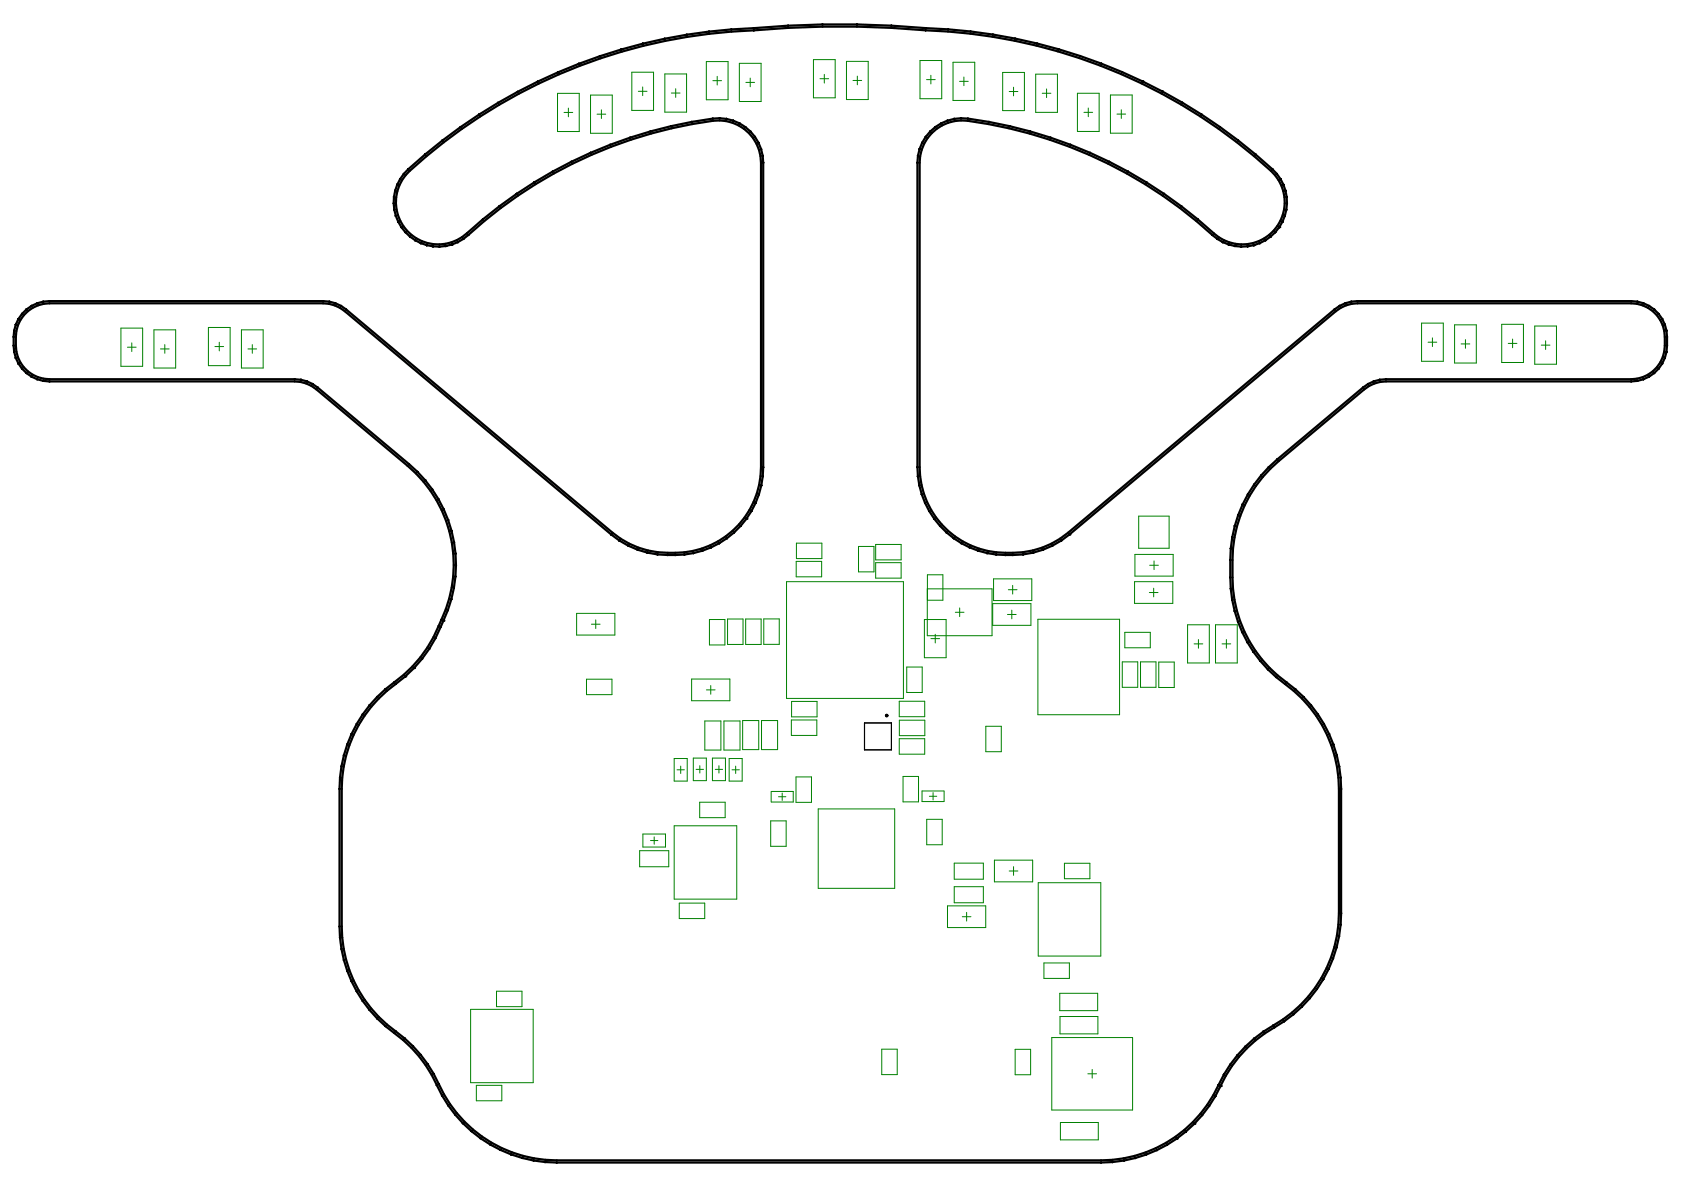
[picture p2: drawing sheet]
<svg xmlns="http://www.w3.org/2000/svg" width="297mm" height="210mm" viewBox="0 0 297 210" stroke-linecap="round" stroke-linejoin="round" font-family="sans-serif">
<g fill="none" stroke="#000" stroke-width=".39">
<path d="M87.9 18.1l-3.4 2.1M87.9 18.1h.1M91.3 16.2l-3.4 1.9M91.3 16.2h.1M94.8 14.4l-3.5 1.8M94.8 14.4h.1M98.4 12.8l-3.6 1.6M98.4 12.8h.1M102.1 11.3l-3.7 1.5M102.1 11.3h.1M105.8 9.9l-3.7 1.4M105.8 9.9h.1"/>
<path d="M109.6 8.7l-3.8 1.2M109.6 8.7h.1M113.4 7.7h.1M113.4 7.7l-3.8 1M117.3 6.8h.1M117.3 6.8l-3.9 .9M121.1 6.1l-3.8 .7M121.2 6.1h-.1M121.2 6.1h.1M125.1 5.6h.1M125.1 5.6l-3.9 .5M129 5.2l-3.9 .4"/>
<path d="M129 5.2h.1M132.9 5h.1M132.9 5l-3.9 .2M133 5.4h.1M133 5.4a94.4 94.4 0 0 0-61.5 25.5 7.5 7.5 0 0 0 .7 10.2 7.5 7.5 0 0 0 10.1 .1l2.9-2.5M139 4.5l-6.1 .5M139 4.5h.1M145.1 4.3l-6.1 .2M145.1 4.3h.1M151.2 4.3h.1M151.2 4.3h-6.1M151.2 4.3l6 .2"/>
<path d="M157.2 4.5l6.1 .5M157.2 4.5h.1M163.3 5.3a169.6 169.6 0 0 0-30.3 .1M163.3 5.3h.1M163.3 5.3a94.4 94.4 0 0 1 61.6 25.6 7.5 7.5 0 0 1-.6 10.2 7.5 7.5 0 0 1-10.2 .1l-2.8-2.5M163.3 5h.1M163.3 5l3.9 .2M167.2 5.2h.1M167.3 5.2l3.9 .4M171.2 5.6h.1M171.2 5.6l3.9 .5M175.1 6.1h.1"/>
<path d="M175.1 6.1l3.9 .7M179 6.8h.1M179 6.8l3.9 .9M182.9 7.7h.1M182.9 7.7l3.8 1M186.7 8.7h.1M186.7 8.7l3.8 1.2M190.5 9.9l3.8 1.3M190.5 9.9h.1M194.3 11.2h.1M194.3 11.2l3.6 1.5M197.9 12.7h.1"/>
<path d="M197.9 12.7l3.6 1.7M201.5 14.4h.1M201.5 14.4l3.6 1.8M205.1 16.2h.1M205.1 16.2l6.8 4M69.5 34.8l.1 2.2M69.5 34.7h.1M69.5 34.7v.1M69.6 37l.2 1.1M69.6 37h.1M69.7 33.7l-.2 1M69.7 33.7h.1"/>
<path d="M69.7 33.6v.1M69.8 38.1h.1M69.8 38.1l.4 1M70.1 32.6l-.4 1M70.1 32.6h.1M70.2 39.1h.1M70.2 39.1l.6 1M70.6 31.6h.1M70.6 31.6l-.5 1M72 29.9h.1M72 29.9l-1.4 1.7M75 27.3h.1"/>
<path d="M75 27.3l-3 2.6M78 24.8l-3 2.5M78 24.8h.1M81.2 22.4l-3.2 2.4M81.2 22.4h.1M84.5 20.2l-3.3 2.2M84.5 20.2h.1M85.2 38.7h.1M88.1 36.4l-2.9 2.3M88.1 36.4h.1M91.1 34.2l-3 2.2M91.1 34.2h.1"/>
<path d="M94.3 32.2l-3.2 2M94.3 32.2h.1M97.5 30.3h.1M97.5 30.3l-3.2 1.9M100.8 28.5l-3.3 1.8M100.8 28.5h.1M104.2 27l-3.4 1.5M104.2 27h.1M107.6 25.5l-3.4 1.5M107.6 25.5h.1M111.2 24.3l-3.6 1.2M111.2 24.3h.1"/>
<path d="M114.7 23.2l-3.5 1.1M114.7 23.2h.1M118.4 22.3l-3.7 .9M118.4 22.3h.1M122 21.5l-3.6 .8M122 21.5h.1M125.7 20.9l-3.7 .6M125.7 20.9h.1M127 20.9h-1.3M127 20.9h.1M127 20.9l1.1 .1M128.1 21h.1"/>
<path d="M128.2 21l1.1 .3M129.3 21.3l1.1 .5 1.1 .6 .9 .8 .8 1M129.3 21.3h.1M133.2 24.2h.1M133.2 24.2l.6 1M133.8 25.2h.1M133.8 25.2l.4 1.1M134.2 26.3h.1M134.3 26.3l.2 1.2M134.5 27.5h.1M134.5 27.5l.1 1.2M134.6 28.7h.1"/>
<path d="M134.6 28.7v53.7M161.8 28.7h.1M161.8 28.7v53.7M161.9 27.5h.1M161.9 27.5l-.1 1.2M162.2 26.3l-.3 1.2M162.2 26.3h.1M162.7 25.2h.1M162.7 25.2l-.5 1.1M163.3 24.2l-.6 1M163.3 24.1v.1M163.3 24.1h.1"/>
<path d="M164.1 23.2l-.8 .9M164.1 23.2h.1M167.1 21.3h.1M167.1 21.3l-1.1 .5-1 .6-.9 .8M168.3 21l-1.2 .3M168.3 21h.1M169.5 20.9l-1.2 .1M169.5 20.9h.1M169.5 20.9h1.2l3.7 .6M174.4 21.5h.1M174.4 21.5l3.7 .8M178.1 22.3h.1"/>
<path d="M178.1 22.3l3.6 .9M181.7 23.2h.1M181.7 23.2l3.6 1.1M185.3 24.3h.1M185.3 24.3l7 2.6M192.3 26.9v.1M192.3 27l3.3 1.5M195.6 28.5h.1M195.7 28.5l3.3 1.8M199 30.3h.1M199 30.3l3.2 1.9M202.2 32.2h.1"/>
<path d="M202.2 32.2l3.1 2M205.3 34.2h.1M205.3 34.2l3.1 2.2M208.4 36.4h.1M208.4 36.4l2.9 2.3M211.3 38.7h.1M211.9 20.2h.1M211.9 20.2l3.3 2.2M215.2 22.4h.1M215.2 22.4l3.2 2.4M218.4 24.8h.1M218.4 24.8l3.1 2.4"/>
<path d="M221.5 27.2v.1M221.5 27.3l3.7 3.4M225.2 30.7h.1M225.2 30.7l.7 .9M225.9 31.6h.1M225.9 31.6l.5 1M226.2 39.1l-.6 1M226.2 39.1h.1M226.4 32.6h.1M226.4 32.6l.3 1M226.6 38.1l-.4 1M226.6 38.1h.1"/>
<path d="M226.7 33.6v.1M226.7 33.7l.3 1M226.9 37l-.3 1.1M226.9 37h.1M227 34.7h.1M227 34.7v.1M227 34.8l-.1 2.2M2.5 58.3l-.1 2.7 .1 1.1M2.5 58.3h.1M2.8 57.3l-.3 1M2.8 57.3h.1M3.2 56.3l-.4 1"/>
<path d="M3.3 56.3h-.1M3.9 55.4l-.6 .9M3.9 55.4h.1M4.7 54.6l-.8 .8M4.7 54.6h.1M6.6 53.5l-1 .5-.9 .6M6.6 53.5h.1M7.6 53.2l-1 .3M7.6 53.2h.1M8.7 53.1l-1.1 .1M8.7 53.1h.1M70.8 40.1h.1"/>
<path d="M70.8 40.1l.7 .8M71.5 40.9v.1M71.5 41l.8 .7M72.3 41.7h.1M72.3 41.7l.9 .7M73.2 42.4h.1M73.2 42.4l1 .5M74.2 42.9h.1M74.2 42.9l1.1 .3M75.3 43.2h.1M75.3 43.2l1.1 .3M76.4 43.5h.1"/>
<path d="M76.4 43.5h1.1M77.5 43.5h.1M78.6 43.4l-1.1 .1M78.6 43.4h.1M79.7 43.1h.1M79.7 43.1l-1.1 .3M80.7 42.7h.1M80.7 42.7l-1 .4M80.8 42.7h-.1M80.8 42.7h.1M81.7 42.2l-.9 .5M81.7 42.1v.1"/>
<path d="M81.7 42.1h.1M82.6 41.5l-.9 .6M82.6 41.5h.1M82.6 41.4a78.7 78.7 0 0 1 44.3-20.2 7.5 7.5 0 0 1 7.3 7.5v53.7a15.2 15.2 0 0 1-16.4 15.1 15.2 15.2 0 0 1-9.8-3.5l-46.9-39.4-.9-.6-1-.5-1.1-.3-1.1-.1h-48.3M213.8 41.4a78.7 78.7 0 0 0-44.3-20.2 7.5 7.5 0 0 0-7.3 7.5v53.7a15.2 15.2 0 0 0 16.5 15.1 15.2 15.2 0 0 0 9.7-3.5l47-39.4M213.8 41.4v.1M213.8 41.5h.1M213.9 41.5h.1M213.9 41.5l.8 .6M214.7 42.1h.1M214.7 42.1l1 .6M215.7 42.7h.1"/>
<path d="M215.7 42.7l1 .4M216.7 43.1h.1M216.7 43.1l1.1 .3M217.8 43.4h.1M217.8 43.4l1.1 .1M218.9 43.5h.1M220.1 43.5h.1M220.1 43.5h-1.2M221.1 43.2l-1 .3M221.1 43.2h.1M221.2 43.2h-.1M221.2 43.2h.1"/>
<path d="M222.2 42.9l-1 .3M222.2 42.9h.1M223.2 42.4l-1 .5M223.2 42.4h.1M224.1 41.7l-.9 .7M224.1 41.7h.1M224.9 41l-.8 .7M224.9 41h.1M225 40.9l-.1 .1M225.6 40.1l-.6 .8M225.6 40.1h.1M235.4 54.6h.1"/>
<path d="M237.3 53.5l-1 .5-.9 .6M237.3 53.5h.1M239.4 53.1l-1 .1-1.1 .3M239.5 53.1h-.1M239.5 53.1h48.2M287.7 53.1h.1M287.7 53.1l1.1 .1 1.1 .3 1 .5 .9 .6M291.8 54.6h.1M291.8 54.6l.8 .8M292.6 55.4l.6 .9M292.6 55.4h.1M293.2 56.3h.1"/>
<path d="M293.2 56.3l.5 1M293.7 57.3h.1M293.7 57.3l.2 1M293.9 58.3h.1M293.9 58.3l.1 2.7-.1 1.1M2.5 62.1l.3 1M2.5 62.1h.1M2.8 63.1h.1M2.8 63.1l.4 1M3.2 64.1h.1M3.3 64.1l.6 .9M3.9 65h.1"/>
<path d="M3.9 65l.8 .8M4.7 65.8h.1M4.7 65.8l.9 .6M5.6 66.4h.1M5.6 66.4l1 .5M6.6 66.9h.1M6.6 66.9l1 .3 1.1 .1M8.7 67.3h.1M8.7 67.3h43.3a6 6 0 0 1 3.8 1.4l16.1 13.5a22.8 22.8 0 0 1 6 27.1M52 66.9h.1M52 66.9h-43.3a5.9 5.9 0 0 1-5.9-5.9 7.1 7.1 0 0 1 1.4-5.4 5.9 5.9 0 0 1 4.5-2.1h48.3a6 6 0 0 1 3.8 1.4l47 39.4M52 66.9l1.1 .1 1.1 .3"/>
<path d="M54.2 67.3h.1M54.2 67.3l.9 .4M55.1 67.7h.1M55.1 67.7l.9 .7 17.6 14.8M240.4 68.4l-15.1 12.6M240.4 68.4h.1M241.3 67.7l-.9 .7M241.3 67.7h.1M242.3 67.3l-1 .4M242.3 67.3h.1M243.4 67l-1.1 .3M243.4 67h.1"/>
<path d="M244.5 66.9l-1.1 .1M244.5 66.9h.1M244.5 66.9h43.2a5.9 5.9 0 0 0 6-5.9 7.1 7.1 0 0 0-1.4-5.4 5.9 5.9 0 0 0-4.6-2.1h-48.2a6 6 0 0 0-3.9 1.4l-47 39.4M287.7 67.3h-43.2a6 6 0 0 0-3.8 1.4l-15.2 12.6a22.8 22.8 0 0 0-8.1 17.5 27.4 27.4 0 0 0 1.3 10.7 24 24 0 0 0 9.8 12.1M287.7 67.3h.1M289.9 66.9h.1M289.9 66.9l-1.1 .3-1.1 .1M290.9 66.4l-1 .5M290.9 66.4h.1M291.8 65.8l-.9 .6M291.8 65.8h.1M293.2 64.1l-.6 .9-.8 .8"/>
<path d="M293.2 64.1h.1M293.7 63.1l-.5 1M293.7 63.1h.1M293.9 62.1l-.2 1M293.9 62.1h.1M73.6 83.2h.1M73.6 83.2l1.4 1.5M75 84.7h.1M75 84.7l1.2 1.6M76.2 86.3h.1M76.2 86.3l1.1 1.7M77.3 88v.1"/>
<path d="M77.3 88.1l1 1.8M78.3 89.9h.1M78.3 89.9l.7 1.8M79 91.7h.1M79 91.7l.6 1.9M79.6 93.6l.1 .1M79.7 93.7h.1M79.7 93.7l.4 1.9M80.1 95.6h.1M80.1 95.6l.2 2M80.3 97.6v.1M80.3 97.7l.1 2"/>
<path d="M80.4 99.7h.1M80.4 99.7l-.1 2M107.8 94.3h.1M107.8 94.3l1.4 1M109.2 95.3h.1M109.2 95.3l1.6 .9M110.8 96.2v.1M110.8 96.3l1.7 .7M112.5 97h.1M112.5 97l1.7 .5M114.2 97.5h.1M114.2 97.5l1.8 .3"/>
<path d="M116 97.8h.1M116 97.8l1.8 .1M117.8 97.9h1.3M117.8 97.9h.1M119.1 97.9h.1M120.7 97.8l-1.6 .1M120.7 97.8h.1M122.3 97.6h.1M122.3 97.6l-1.6 .2M123.9 97.1l-1.6 .5M123.9 97.1h.1M125.4 96.6l-1.5 .5"/>
<path d="M125.4 96.6h.1M126.9 95.8l-1.5 .8M126.9 95.8h.1M128.2 94.9l-1.3 .9M128.2 94.9h.1M129.5 93.9l-1.3 1M129.5 93.9h.1M130.6 92.8h.1M130.6 92.8l-1.1 1.1M131.7 91.5l-1.1 1.3M131.7 91.5h.1M132.5 90.2l-.8 1.3"/>
<path d="M132.5 90.2h.1M132.5 90.1v.1M133.3 88.7l-.8 1.4M133.3 88.7h.1M133.9 87.2l-.6 1.5M133.9 87.2h.1M134.3 85.6l-.4 1.6M134.3 85.6h.1M134.5 84l-.2 1.6M134.5 84h.1M134.6 82.4l-.1 1.6M134.6 82.4h.1"/>
<path d="M161.8 82.4h.1M161.8 82.4l.1 1.6M161.9 84h.1M161.9 84l.3 1.6M162.2 85.6h.1M162.2 85.6l.4 1.6M162.6 87.2h.1M162.6 87.2l.6 1.5M163.2 88.7h.1M163.2 88.7l.7 1.4M163.9 90.1v.1M163.9 90.2h.1"/>
<path d="M163.9 90.2l.9 1.3M164.8 91.5h.1M164.8 91.5l1 1.3M165.8 92.8h.1M165.8 92.8l1.2 1.1M167 93.9h.1M167 93.9l1.2 1M168.2 94.9h.1M168.2 94.9l1.4 .9M169.6 95.8h.1M169.6 95.8l1.4 .8M171 96.6h.1"/>
<path d="M171 96.6l1.5 .5M172.5 97.1h.1M172.6 97.1h.1M172.6 97.1l1.5 .5M174.1 97.6h.1M174.1 97.6l1.6 .2M175.7 97.8h.1M175.7 97.8l1.6 .1M177.3 97.9h1.4M177.3 97.9h.1M178.7 97.9h.1M180.5 97.8l-1.8 .1"/>
<path d="M180.5 97.8h.1M182.2 97.5l-1.7 .3M182.2 97.5h.1M182.3 97.5h-.1M182.3 97.5h.1M184 97h.1M184 97l-1.7 .5M187.2 95.4l-1.6 .8-1.6 .8M187.2 95.3h.1M187.2 95.3v.1M188.6 94.3l-1.4 1M188.6 94.3h.1"/>
<path d="M217 98.8v3.1M217 98.8h.1M217.1 96.8h.1M217.1 96.8l-.1 2M217.4 94.8l-.3 1.9M217.4 94.8h.1M217.4 94.7v.1M217.8 92.8l-.4 1.9M217.8 92.8h.1M218.4 90.9l-.6 1.9M218.4 90.9h.1M218.4 90.8v.1"/>
<path d="M218.4 90.8h.1M219.2 89l-.8 1.8M219.2 89h.1M220.1 87.2l-.9 1.8M220.1 87.2h.1M221.2 85.5l-1.1 1.7M221.2 85.5h.1M222.4 83.9l-1.2 1.6M222.4 83.9h.1M223.8 82.4l-1.4 1.5M223.8 82.4h.1M225.3 81l-1.5 1.4"/>
<path d="M225.3 81h.1M71.5 119.3l-1.7 1.4M71.5 119.3h.1M73 117.8l-1.5 1.5M73 117.8h.1M74.5 116.2l-1.5 1.6M74.5 116.2h.1M75.7 114.4l-1.2 1.8M75.7 114.4h.1M77.4 110.4a22.8 22.8 0 0 1-7.9 10M77.4 110.4h.1M77.7 110.6l-.9 2-1.1 1.8"/>
<path d="M77.7 110.6h.1M77.9 109.3l-.5 1.1M77.9 109.3h.1M78.2 109.5l-.5 1.1M78.2 109.5h.1M79 107.6l-.8 1.9M79 107.6h.1M79.6 105.7l-.6 1.9M79.6 105.7h.1M80.1 103.7l-.5 2M80.1 103.7h.1M80.3 101.7l-.2 2"/>
<path d="M80.3 101.7h.1M217 101.9h.1M217 101.9l.1 1.9M217.1 103.8v.1M217.1 103.9l.3 1.9M217.4 105.8h.1M217.4 105.8l.4 2M217.8 107.8h.1M217.8 107.8l.6 1.9M218.4 109.7h.1M218.4 109.7l.7 1.8M219.1 111.5h.1"/>
<path d="M219.1 111.5l.9 1.8M220 113.3h.1M220 113.3l1.1 1.7M221.1 115h.1M221.1 115l1.2 1.6M222.3 116.6h.1M222.3 116.6l1.3 1.5M223.6 118.1h.1M223.6 118.1l1.5 1.3M225.1 119.4h.1M225.1 119.4a23.7 23.7 0 0 1 10.7 15.9l.4 3.9v21.9a22.8 22.8 0 0 1-9.9 18.7l-3.5 2.2M60.7 133.2l-.5 2-.3 4v24.2"/>
<path d="M60.7 133.2h.1M61.2 131.3l-.5 1.9M61.3 131.3h-.1M62 129.5h.1M62 129.5l-.7 1.8M62.9 127.7l-.9 1.8M62.9 127.7h.1M64 126l-1.1 1.7M64 126h.1M65.2 124.4l-1.2 1.6M65.2 124.4h.1M66.5 122.9l-1.3 1.5"/>
<path d="M66.5 122.9h.1M68 121.6l-1.5 1.3M68 121.6h.1M69.5 120.4l-1.5 1.2M69.5 120.4h.1M69.8 120.7a22.8 22.8 0 0 0-9.5 18.5v24.2a22.8 22.8 0 0 0 9.5 18.5M69.8 120.7h.1M226.7 120.7h.1M226.9 120.4h.1M228.5 121.6h.1M228.5 121.6l1.4 1.3M229.9 122.9h.1"/>
<path d="M229.9 122.9l2.6 3.1M232.5 126h.1M232.5 126l1 1.7M233.5 127.7h.1M233.5 127.7l.9 1.8M234.4 129.5h.1M234.4 129.5l.8 1.8M235.2 131.3h.1M235.2 131.3l.6 1.9M235.8 133.2h.1M235.8 133.2l.4 2 .4 4v21.9M59.9 163.4h.1"/>
<path d="M59.9 163.4l.1 2M60 165.4h.1M60 165.4l.2 2M60.2 167.4h.1M60.2 167.4l.5 1.9M60.7 169.3h.1M60.7 169.3l.5 1.9M61.2 171.2h.1M61.3 171.2l.7 1.9M62 173.1h.1M62 173.1l2 3.4M64 176.5v.1"/>
<path d="M64 176.6l1.2 1.5M65.2 178.1v.1M65.2 178.2l1.3 1.4M66.5 179.6h.1M66.5 179.6l1.5 1.4M228.1 178.9l-1.6 1.2M228.2 178.9h-.1M229.7 177.6l-1.5 1.3M229.7 177.5v.1M229.7 177.5h.1M231 176.1l-1.3 1.4M231 176.1h.1"/>
<path d="M231.1 176l-.1 .1M231.1 176h.1M232.3 174.5l-1.2 1.5M232.3 174.4v.1M233.4 172.7l-1.1 1.7M233.4 172.7h.1M234.3 170.9h.1M234.3 170.9l-.9 1.8M236.6 161.1l-.1 2-.3 2-.4 2-.7 2-.8 1.8M236.6 161.1h.1M68 181h.1M68 181a27.3 27.3 0 0 1 10 12.2"/>
<path d="M69.8 181.9h.1M69.8 181.9l1.6 1.3 1.4 1.3M72.8 184.5l.1 .1M72.9 184.6l1.3 1.5 1.2 1.6M75.4 187.7h.1M75.4 187.7l1.1 1.7M76.5 189.4h.1M76.5 189.4a23.7 23.7 0 0 0 13.8 13.9 22.8 22.8 0 0 0 7.9 1.4h96a22.8 22.8 0 0 0 19.8-11.5l1.9-3.6M77.1 191.4h.1M77.4 191.2h.1M78 193.2h.1M78 193.2l1 1.7"/>
<path d="M79 194.9v.1M79 195l1.3 1.6 1.3 1.5M79 195h.1M81.6 198.1h.1M81.7 198.1l1.4 1.4M83.1 199.5h.1M83.1 199.5l1.6 1.3M209.2 199.6h.1M209.2 199.6l-1.6 1.2M210.7 198.2l-1.5 1.4M210.7 198.2h.1M213.3 195.1l-1.3 1.6-1.3 1.5"/>
<path d="M213.3 195.1h.1M214.4 193.4l-1.1 1.7M214.4 193.4h.1M214.9 191.4h.1M215.3 191.6h.1M215.9 189.6h.1M217 187.8l-1.1 1.8M217 187.8h.1M219.6 184.6l-1.3 1.6-1.3 1.6M219.7 184.6h-.1M221.2 183.2l-1.5 1.4M221.2 183.2h.1"/>
<path d="M222.8 182l-1.6 1.2M222.8 182h.1M224.6 180.9h.1M224.8 181.2a24 24 0 0 0-10.4 12.2M224.8 181.2h.1M226.5 180.1l-1.7 1.1M226.5 180.1h.1M84.7 200.8h.1M84.8 200.8l1.7 1.1M86.5 201.9h.1M86.5 201.9l1.8 .9M88.3 202.8h.1"/>
<path d="M88.3 202.8l1.9 .8M90.2 203.6h.1M90.2 203.6l1.9 .7M92.1 204.3h.1M92.1 204.3l2 .4M94.1 204.7h.1M94.1 204.7l2 .3M96.1 205h.1M96.2 205l2 .1M98.2 205.1h96M98.2 205.1h.1M194.2 205.1h.1"/>
<path d="M196.2 205l-2 .1M196.3 205h-.1M196.3 205h.1M198.3 204.7l-2 .3M198.3 204.7h.1M200.2 204.3l-1.9 .4M200.3 204.3h-.1M202.2 203.7l-1.9 .6M202.2 203.6v.1M204.1 202.9h.1M204.1 202.9l-1.9 .7M205.9 201.9l-1.8 1"/>
<path d="M205.9 201.9h.1M207.6 200.8l-1.7 1.1M207.6 200.8h.1"/>
</g>
<g fill="#000">
<circle cx="98.4" cy="12.8" r=".19"/>
<circle cx="102.1" cy="11.3" r=".19"/>
<circle cx="201.5" cy="14.4" r=".19"/>
<circle cx="70.1" cy="32.6" r=".19"/>
<circle cx="2.8" cy="57.3" r=".19"/>
<circle cx="3.2" cy="56.3" r=".19"/>
<circle cx="70.8" cy="40.1" r=".19"/>
<circle cx="74.2" cy="42.9" r=".19"/>
<circle cx="78.6" cy="43.4" r=".19"/>
<circle cx="79.7" cy="43.1" r=".19"/>
<circle cx="214.7" cy="42.1" r=".19"/>
<circle cx="215.7" cy="42.7" r=".19"/>
<circle cx="216.7" cy="43.1" r=".19"/>
<circle cx="217.8" cy="43.4" r=".19"/>
<circle cx="221.2" cy="43.2" r=".19"/>
<circle cx="225.6" cy="40.1" r=".19"/>
<circle cx="2.8" cy="63.1" r=".19"/>
<circle cx="3.2" cy="64.1" r=".19"/>
<circle cx="131.7" cy="91.5" r=".19"/>
<circle cx="174.1" cy="97.6" r=".19"/>
<circle cx="188.6" cy="94.3" r=".19"/>
<circle cx="71.5" cy="119.3" r=".19"/>
<circle cx="73" cy="117.8" r=".19"/>
<circle cx="78.2" cy="109.5" r=".19"/>
<circle cx="81.7" cy="198.1" r=".19"/>
<circle cx="83.1" cy="199.5" r=".19"/>
<circle cx="210.7" cy="198.2" r=".19"/>
<circle cx="214.9" cy="191.4" r=".19"/>
<circle cx="215.3" cy="191.6" r=".19"/>
<circle cx="221.2" cy="183.2" r=".19"/>
<circle cx="222.8" cy="182" r=".19"/>
<circle cx="207.6" cy="200.8" r=".19"/>
</g>
<g fill="none" stroke="#008000" stroke-width=".18">
<path d="M98.3 16.5h3.9v6.7h-3.9zM99.5 19.8h1.5M100.3 19.1v1.5M104.2 16.8h3.8v6.7h-3.8zM106.1 19.4v1.5M111.4 12.7h3.9v6.8h-3.9zM112.6 16.1h1.5M113.4 15.3v1.6M117.3 13h3.8v6.8h-3.8zM118.4 16.4h1.6M119.2 15.6v1.6M124.6 10.9h3.8v6.7h-3.8z"/>
<path d="M125.7 14.2h1.6M126.5 13.5v1.5M130.4 11.2h3.8v6.7h-3.8zM131.6 14.5h1.5M132.3 13.8v1.5M143.5 10.5h3.8v6.8h-3.8zM144.6 13.9h1.6M145.4 13.1v1.6M149.3 10.8h3.8v6.8h-3.8zM150.5 14.2h1.5M151.2 13.4v1.6M162.3 10.7h3.8v6.7h-3.8z"/>
<path d="M163.4 14h1.6M164.2 13.3v1.5M168.1 11h3.8v6.7h-3.8zM169.3 14.4h1.5M170 13.6v1.5M176.9 12.8h3.8v6.7h-3.8zM178 16.1h1.5M178.8 15.4v1.5M182.7 13.1h3.8v6.7h-3.8zM183.8 16.5h1.6M184.6 15.7v1.5M190 16.5h3.9v6.7h-3.9z"/>
<path d="M191.2 19.8h1.5M192 19.1v1.5M195.9 16.8h3.8v6.7h-3.8zM197.8 19.4v1.5M105.3 20.1h1.5M197 20.1h1.6M21.3 57.9h3.9v6.7h-3.9zM27.2 58.2h3.8v6.7h-3.8zM36.8 57.8h3.8v6.7h-3.8zM42.6 58.2h3.8v6.7h-3.8zM250.7 57h3.9v6.7h-3.9zM252.7 59.6v1.5"/>
<path d="M256.6 57.3h3.8v6.7h-3.8zM258.5 59.9v1.5M264.9 57.2h3.8v6.7h-3.8zM266.8 59.8v1.5M270.7 57.5h3.8v6.7h-3.8zM22.5 61.2h1.5M23.2 60.5v1.5M28.3 61.5h1.5M29.1 60.8v1.5M37.9 61.1h1.5M38.7 60.4v1.5M43.7 61.5h1.6"/>
<path d="M44.5 60.8v1.5M251.9 60.4h1.5M257.7 60.7h1.6M266 60.6h1.6M271.9 60.9h1.5M272.6 60.1v1.5M140.4 99h4.5v2.7h-4.5zM140.5 95.8h4.5v2.7h-4.5zM151.4 96.4h2.8v4.5h-2.8zM154.5 96h4.4v2.8h-4.4zM154.5 99.3h4.4v2.7h-4.4zM200.2 97.8h6.7v3.8h-6.7z"/>
<path d="M200.9 91h5.3v5.7h-5.3zM202.8 99.7h1.5M203.6 98.9v1.6M101.7 108.2h6.8v3.8h-6.8zM103.5 119.8h4.4v2.7h-4.4zM104.3 110.1h1.6M105.1 109.3v1.6M122 119.8h6.7v3.8h-6.7zM125.1 109.3h2.8v4.5h-2.8zM128.3 109.2h2.8v4.5h-2.8zM131.5 109.2h2.8v4.5h-2.8zM134.7 109.2h2.8v4.5h-2.8z"/>
<path d="M138.7 102.6h20.7v20.6h-20.7zM159.9 117.7h2.8v4.4h-2.8zM163.1 109.3h3.8v6.7h-3.8zM163.6 103.9h11.4v8.2h-11.4zM163.6 101.4h2.7v4.5h-2.7zM164.2 112.6h1.5M165 111.9v1.5M168.5 108h1.5M169.3 107.2v1.6M175.1 106.5h6.7v3.8h-6.7zM175.3 102.1h6.7v3.8h-6.7zM177.7 108.4h1.5"/>
<path d="M177.9 104h1.5M178.5 107.6v1.6M178.6 103.3v1.5M183.1 109.2h14.4v16.9h-14.4zM198 116.7h2.7v4.5h-2.7zM198.4 111.5h4.5v2.8h-4.5zM200.1 102.6h6.8v3.8h-6.8zM201.2 116.7h2.7v4.5h-2.7zM202.7 104.5h1.6M203.5 103.8v1.5M204.4 116.8h2.7v4.5h-2.7zM209.5 110.2h3.8v6.7h-3.8z"/>
<path d="M210.6 113.6h1.6M211.4 112.8v1.5M214.4 110.2h3.8v6.7h-3.8zM215.6 113.6h1.5M216.3 112.8v1.5M118.9 133.8h2.3v4h-2.3zM119.4 135.8h1.3M120.1 135.1v1.3M122.3 133.7h2.3v4h-2.3zM122.8 135.7h1.3M123.4 135.1v1.3M124.3 127.2h2.9v5.1h-2.9z"/>
<path d="M124.6 121.7h1.5M125.4 120.9v1.6M125.7 133.7h2.3v4h-2.3zM126.2 135.7h1.3M126.8 135.1v1.3M127.7 127.2h2.8v5.1h-2.8zM128.6 133.8h2.3v4h-2.3zM129.1 135.8h1.3M129.8 135.1v1.3M131 127.1h2.8v5.1h-2.8zM134.3 127.1h2.9v5.1h-2.9zM136 139.6v1.9"/>
<path d="M136.1 139.6h3.8v1.9h-3.8M138 139.9v1.3M139.6 127h4.5v2.7h-4.5zM139.6 123.7h4.5v2.7h-4.5zM140.4 137h2.7v4.5h-2.7zM158.6 123.7h4.5v2.7h-4.5zM158.6 130.3h4.5v2.7h-4.5zM158.6 127h4.5v2.8h-4.5zM159.3 137h2.7v4.4h-2.7zM162.6 139.5h3.9v1.9h-3.9zM164.6 139.8v1.3M173.9 128.1h2.7v4.5h-2.7z"/>
<path d="M112.8 150.1h5.2v2.8h-5.2zM113.4 147.1h4v2.3h-4zM114.7 148.3h1.3M115.4 147.6v1.3M118.9 145.7h11.1v12.9h-11.1zM119.8 159.3h4.5v2.7h-4.5zM123.4 141.5h4.5v2.7h-4.5zM135.9 144.8h2.8v4.5h-2.8zM137.3 140.5h1.3M144.3 142.7h13.5v14h-13.5zM163.5 144.5h2.7v4.5h-2.7zM163.9 140.5h1.3"/>
<path d="M167.1 159.8h6.8v3.8h-6.8zM168.3 152.2h5.2v2.9h-5.2zM168.3 156.4h5.2v2.8h-5.2zM175.4 151.7h6.8v3.8h-6.8zM178 153.6h1.5M178.8 152.9v1.5M183.1 155.7h11.1v12.9h-11.1zM187.8 152.3h4.4v2.7h-4.4zM83 178h11v13h-11zM87.6 174.8h4.5v2.8h-4.5zM169.7 161.7h1.6M170.5 160.9v1.6"/>
<path d="M184.1 169.9h4.5v2.7h-4.5zM186.9 175.2h6.7v3.1h-6.7zM187 179.3h6.7v3.1h-6.7zM84 191.4h4.5v2.8h-4.5zM155.5 185.1h2.8v4.5h-2.8zM179.1 185.1h2.7v4.5h-2.7zM185.5 183h14.3v12.8h-14.3zM187 198h6.7v3.1h-6.7zM191.9 189.4h1.5M192.7 188.6v1.6"/>
</g>
<path d="M152.5 127.5h4.7v4.8h-4.7z" fill="none" stroke="#000" stroke-width=".19"/>
<circle cx="156.4" cy="126.2" r=".15" fill="none" stroke="#000" stroke-width=".31"/>
</svg>
